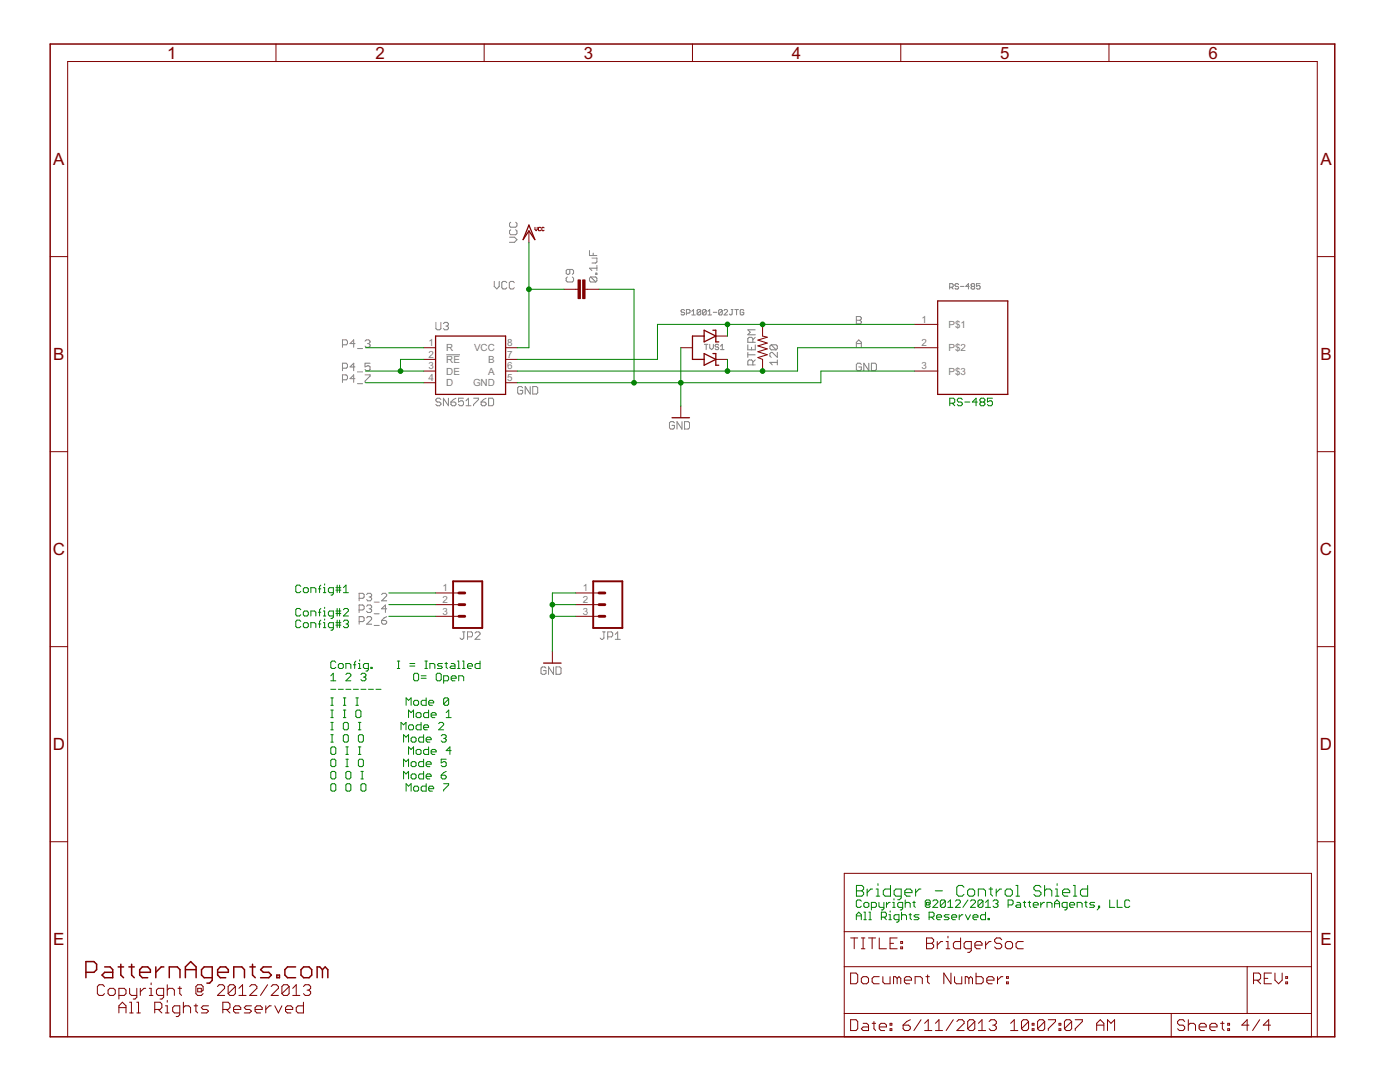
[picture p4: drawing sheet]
<svg xmlns="http://www.w3.org/2000/svg" width="279mm" height="216mm" viewBox="0 0 279 216" stroke-linecap="round" stroke-linejoin="round" font-family="sans-serif">
<defs><g id="words">
<g font-size="3.8" fill="#800000">
<text x="33.4" y="11.7">1</text>
<text x="74.9" y="11.7">2</text>
<text x="116.5" y="11.7">3</text>
<text x="158" y="11.7">4</text>
<text x="199.6" y="11.7">5</text>
<text x="241.2" y="11.7">6</text>
<text x="10.6" y="32.9">A</text>
<text x="263.5" y="32.9">A</text>
<text x="10.6" y="71.8">B</text>
<text x="263.5" y="71.8">B</text>
<text x="10.5" y="110.8">C</text>
<text x="263.4" y="110.8">C</text>
<text x="10.5" y="149.7">D</text>
<text x="263.4" y="149.7">D</text>
<text x="10.6" y="188.6">E</text>
<text x="263.5" y="188.6">E</text>
</g>
<g font-size="2.2" fill="#808080">
<text x="183.9" y="64.4">1</text>
<text x="189.3" y="65.4">P$1</text>
<text x="85.5" y="69.1">1</text>
<text x="85.5" y="71.4">2</text>
<text x="89.1" y="70.1">R</text>
<text x="94.6" y="70.1">VCC</text>
<text x="101.2" y="71.4">7</text>
<text x="101.2" y="69.1">8</text>
<text x="183.9" y="69.1">2</text>
<text x="189.3" y="70.1">P$2</text>
<text x="85.5" y="73.7">3</text>
<text x="85.5" y="76">4</text>
<text x="89.1" y="72.4">RE</text>
<text x="89.1" y="74.7">DE</text>
<text x="89.1" y="77.1">D</text>
<text x="94.4" y="77.1">GND</text>
<text x="97.5" y="74.7">A</text>
<text x="97.5" y="72.4">B</text>
<text x="101.2" y="76">5</text>
<text x="101.2" y="73.7">6</text>
<text x="183.9" y="73.7">3</text>
<text x="189.3" y="74.7">P$3</text>
<text x="88.3" y="118">1</text>
<text x="116.3" y="118">1</text>
<text x="88.3" y="120.3">2</text>
<text x="88.3" y="122.7">3</text>
<text x="116.3" y="120.3">2</text>
<text x="116.3" y="122.7">3</text>
</g>
</g></defs>
<g fill="none" stroke="#808080" stroke-width=".2">
<path d="M98.6 56.2v.9l.5 .6 .5-.6v-.9M101.1 56.4l-.2-.2h-.5l-.3 .2v1l.3 .3h.5l.2-.3M101.7 47.3h1l.5 .5-.5 .5h-1M101.9 45.8l-.2 .3v.5l.2 .2h1l.3-.2v-.5l-.3-.3M101.9 44.3l-.2 .3v.5l.2 .2h1l.3-.2v-.5l-.3-.3M102.6 56.4l-.2-.2h-.5l-.3 .2v1l.3 .3h.5l.2-.3M113.2 55.3l-.2 .2v.5l.2 .3h1l.3-.3v-.5l-.3-.2M113.7 53.8v.7l-.2 .3h-.3l-.2-.3v-.5l.2-.2h1l.3 .2v.5l-.3 .3M117.6 50v1h1.5M117.9 55.3l-.3 .2v.5l.3 .3h1M117.9 55.3h1l.2 .2v.5l-.2 .3M117.9 55.3l1 1"/>
<path d="M118.1 51.5h1v.8l-.2 .2h-.8M118.4 50.5v.5M118.9 54.5h.2v.3h-.2zM119.1 53v1M119.1 53.5h-1.5l.5 .5M189.5 57.3h.6l.1-.2v-.3l-.1-.2h-.6v1.1M189.9 57.3l.3 .4M191.3 56.8l-.2-.2h-.3l-.2 .4 .2 .1h.3l.2 .4-.2 .2h-.3l-.2-.2M191.7 57.1h.7M193.4 57.1h-.7l.6-.5v1.1M194 57.1l-.2-.1 .2-.4h.4l.1 .2-.1 .3M194 57.1h.4"/>
<path d="M194 57.1l-.2 .2 .2 .4h.4l.1-.2-.1-.4M195.6 56.6h-.7v.5l.3-.1 .4 .1v.4l-.2 .2h-.3l-.2-.2M68.3 68.8h.8l.2-.2v-.5l-.2-.3h-.8v1.5M68.3 73.5h.8l.2-.3v-.5l-.2-.2h-.8v1.5M68.3 75.8h.8l.2-.2v-.5l-.2-.3h-.8v1.5M70.8 73.2h-1l.8-.7v1.5M70.8 68.6h-1l.8-.8v1.5M70.8 75.6h-1l.8-.8v1.5M71.4 76.6h.9M71.4 74.2h.9M71.4 69.6h.9M72.9 74.8h1v.3l-1 1v.2"/>
<path d="M72.9 68.1l.2-.3h.5l.3 .3v.2l-.3 .3M73.3 68.6h.3M73.6 68.6l.3 .2v.3l-.3 .2h-.5l-.2-.2M73.9 72.5h-1v.7l.4-.2h.3l.3 .2v.5l-.3 .3h-.5l-.2-.3M87 64.3v1.3l.2 .2h.5l.3-.2v-1.3M88 79.7l-.3-.2h-.5l-.2 .2v.3l.2 .2h.5l.3 .3v.2l-.3 .3h-.5l-.2-.3M88.5 64.6l.3-.3h.4l.3 .3v.2l-.3 .3M89 65.1h.2M89.1 70.8h2.7M89.2 65.1l.3 .2v.3l-.3 .2h-.4l-.3-.2M89.5 79.5v1.5l-1-1.5v1.5M91 79.5l-.5 .2-.5 .5"/>
<path d="M92.5 79.5h-1v.7l.5-.2h.2l.3 .2v.5l-.3 .3h-.4l-.3-.3M93 80l.5-.5v1.5M94.5 79.5h1v.2l-1 1v.3M97 79.5l-.5 .2-.5 .5M97.5 79.5h.8l.2 .2v1l-.2 .3h-.8zM104.3 77.4l-.2-.3h-.6l-.2 .3v1l.2 .2h.6l.2-.2v-.5h-.5M105.8 77.1v1.5l-1-1.5v1.5M106.3 77.1h.8l.2 .3v1l-.2 .2h-.8zM136.6 62l-.2-.2h-.3l-.2 .3 .2 .2h.3l.2 .4-.2 .1h-.3l-.2-.1M137 62.5h.5l.2-.2v-.3l-.2-.2h-.5v1M138 62.8h.8M138 62.1l.4-.3v1"/>
<path d="M139.8 62l-.1-.2h-.4l-.2 .2v.7M139.8 62v.7l-.1 .1h-.4l-.2-.1M139.8 62l-.7 .7M140.6 68.7h.7M140.9 62l-.2-.2h-.3l-.2 .2v.7M140.9 62v.7l-.2 .1h-.3l-.2-.1M140.9 68.7v1.1M140.9 62l-.7 .7M141.3 62.8h.7M141.3 62.1l.3-.3v1M141.6 68.7v.7l.4 .4 .4-.4v-.7M142.3 62.3h.8"/>
<path d="M143.4 68.9l-.1-.2h-.4l-.2 .2 .2 .3h.4l.1 .2-.1 .4h-.4l-.2-.2M143.8 69.1l.3-.4v1.1M143.8 69.8h.7M144.1 62l-.1-.2h-.4l-.2 .2v.7M144.1 62v.7l-.1 .1h-.4l-.2-.1M144.1 62l-.7 .7M144.5 62l.2-.2h.3l.2 .2v.1l-.7 .7h.7M145.9 61.8h.4M146.1 61.8v.9l-.2 .1-.3-.1M146.6 61.8h.8M147 61.8v1M148.4 62l-.1-.2h-.4l-.2 .2v.7l.2 .1h.4l.1-.1v-.4h-.3"/>
<path d="M149.2 68.8v1h1.5v-1M149.2 70.8h1.5M149.2 70.3v1M150 69.3v.5M150.2 72.8v-.7l-.2-.3h-.5l-.3 .3v.7h1.5M150.2 68.3v-.8l-.2-.2h-.5l-.3 .2v.8h1.5M150.7 65.8h-1.5l.5 .5-.5 .5h1.5M150.7 71.8l-.5 .5M150.7 67.3l-.5 .5M153.9 68.8h1l.2 .2v.6l-.2 .2M153.9 68.8l-.3 .2v.6l.3 .2h1M153.9 68.8l1 1"/>
<path d="M155.1 72.3h-1.5l.5 .5M155.1 70.3v1l-1-1h-.2l-.3 .2v.6l.3 .2M155.1 71.8v1M170.9 63.2h.7l.3 .2v.2l-.3 .3 .3 .3v.2l-.3 .2h-.7zM170.9 69.3v-1l.5-.5 .5 .5v1M170.9 68.6h1M170.9 63.9h.7M171.9 72.7l-.3-.2h-.4l-.3 .2v1l.3 .3h.4l.3-.3v-.5h-.5M173.4 72.5v1.5l-1-1.5v1.5M173.9 72.5h.7l.3 .2v1l-.3 .3h-.7zM90 80.2h.7l.3 .3v.2l-.3 .3h-.4l-.3-.3zM93 81h1"/>
<path d="M96 80.2h.8l.2 .3v.2l-.2 .3h-.6l-.2-.3zM134.6 84.4l-.3-.3h-.4l-.3 .3v1l.3 .2h.4l.3-.2v-.5h-.5M136.1 84.1v1.5l-1-1.5v1.5M136.6 84.1h.8l.2 .3v1l-.2 .2h-.8zM71.7 119.4h.7l.3-.3v-.5l-.3-.2h-.7v1.5M73.2 118.6l.2-.2h.5l.3 .2v.3l-.3 .2M73.7 119.1h.2M73.9 119.1l.3 .3v.2l-.3 .3h-.5l-.2-.3M76.2 118.6l.2-.2h.5l.3 .2v.3l-1 1h1M71.7 121.7h.7l.3-.2v-.5l-.3-.3h-.7v1.5M71.7 124h.7l.3-.2v-.5l-.3-.3h-.7v1.5M73.2 123.3l.2-.3h.5l.3 .3v.2l-1 1h1"/>
<path d="M73.2 121l.2-.3h.5l.3 .3v.2l-.3 .3M73.7 121.5h.2M73.9 121.5l.3 .2v.3l-.3 .2h-.5l-.2-.2M74.7 124.8h1M74.7 122.5h1M74.7 120.1h1M76.2 123.8h.7l.3 .2v.3l-.3 .2h-.5l-.2-.2zM77.2 123l-.5 .3-.5 .5M77.2 121.5h-1l.7-.8v1.5M92.3 126.1h.5M92.6 126.1v1.2l-.3 .3h-.2l-.3-.3M93.3 127.1h.8l.2-.3v-.5l-.2-.2h-.8v1.5"/>
<path d="M94.8 126.3l.3-.2h.5l.2 .2v.3l-1 1h1M109 133.3l-.3-.2h-.5l-.2 .2v1l.2 .3h.5l.3-.3v-.5h-.5M110.5 133.1v1.5l-1-1.5v1.5M111 133.1h.7l.3 .2v1l-.3 .3h-.7zM120.3 126.1h.5M120.5 126.1v1.2l-.2 .3h-.3l-.2-.3M121.3 127.1h.7l.3-.3v-.5l-.3-.2h-.7v1.5M122.8 127.6h1M122.8 126.6l.5-.5v1.5"/>
</g>
<g fill="none" stroke="#800000" stroke-width=".3">
<path d="M10 8.8h256.4v198.1h-256.4zM17.1 194h1.7l.5-.5v-1.1l-.5-.5h-1.7v3.2M20.9 192.9h1.1l.5 .6v1.6h-1.6l-.5-.5 .5-.6h1.6M23.6 192.9h1.1M24.1 192.4v2.2l.6 .5M25.7 192.9h1.1M26.3 192.4v2.2l.5 .5M27.9 194h2.1v-.5l-.5-.6h-1.1l-.5 .6v1.1l.5 .5h1.1M31.1 192.9v2.2M32.7 192.9h-.5l-1.1 1.1M33.8 195.1v-2.2h1.6l.5 .6v1.6M37 195.1v-2.2l1.1-1 1 1v2.2"/>
<path d="M37 193.5h2.1M42.4 195.1h-1.7l-.5-.5v-1.1l.5-.6h1.7v2.7l-.6 .6h-.5M43.4 194h2.2v-.5l-.6-.6h-1l-.6 .6v1.1l.6 .5h1M46.7 195.1v-2.2h1.6l.5 .6v1.6M49.9 192.9h1M50.4 192.4v2.2l.5 .5M54.2 192.9h-1.6l-.6 .6 .6 .5h1l.6 .6-.6 .5h-1.6M55.2 194.6h.6v.5h-.6zM59 192.9h-1.6l-.5 .6v1.1l.5 .5h1.6M60.6 192.9h1.1l.5 .6v1.1l-.5 .5h-1.1l-.5-.5v-1.1zM64.3 193.5l-.5-.6h-.5v2.2M64.3 193.5v1.6"/>
<path d="M64.3 193.5l.6-.6 .5 .6v1.6"/>
</g>
<g fill="none" stroke="#800000" stroke-width=".2">
<path d="M55.1 8.8v3.5M96.6 8.8v3.5M138.2 8.8v3.5M179.8 8.8v3.5M221.3 8.8v3.5M10 51.2h3.5M105.6 46.1v2.3M106.8 45.4v.4l.2 .2 .2-.2v-.4M107.9 45.5l-.1-.1-.3 .1v.4l.1 .1 .3-.1M108.6 45.5l-.1-.1-.4 .1v.4l.1 .1 .4-.1M112.6 57.7h2.8M116.8 57.7h2.7"/>
<path d="M262.9 51.2h3.5M84.6 69.4h2.3M84.6 71.7h2.3M84.6 74h2.3M84.6 76.4h2.3M100.9 69.4h2.3M100.9 71.7h2.3M100.9 74h2.3M100.9 76.4h2.3M135.9 69.4h2.3M142.9 71.7h2.3M142.9 67.1h2.3"/>
<path d="M152.2 64.7v2.4l.9 .2-1.8 .6 1.8 .6-1.8 .5 1.8 .6-1.8 .6 1.8 .6-1.8 .6 .9 .3v2.3M182.5 69.4h4.6M182.5 74h4.6M182.5 64.7h4.6M10 90.1h3.5M135.9 81v2.4M262.9 90.1h3.5M86.9 118.3h4.7M114.9 118.3h4.6M10 129h3.5M86.9 120.6h4.7M86.9 123h4.7"/>
<path d="M110.2 130v2.3M114.9 120.6h4.6M114.9 123h4.6M262.9 129h3.5M10 168h3.5M168.5 174.3h93.2v32.6h-93.2zM262.9 168h3.5M20.8 196.8l-.3-.3h-.7l-.4 .3v1.5l.4 .3h.7l.3-.3M21.6 197.6l.3-.4h.7l.4 .4v.7l-.4 .3h-.7l-.3-.3zM23.7 198.6h1.1l.3-.3v-.7l-.3-.4h-1.1v2.1M25.9 197.2v1.1l.3 .3h1.1M25.9 200h.3v2.1"/>
<path d="M27.3 197.2v1.8l-.4 .3h-.3M27.3 200h.3v2.1M28 197.2v1.4M29.1 197.2h-.4l-.7 .7M29.8 198.6h.7M29.8 197.2h.4v1.4M30.2 196.1v.4M32.7 198.6h-1.1l-.4-.3v-.7l.4-.4h1.1v1.8l-.4 .3h-.4M33.4 197.6l.3-.4h.8l.3 .4v1M33.4 196.5v2.1M33.4 199.6v.4M35.5 197.2h.7"/>
<path d="M35.9 196.8v1.5l.3 .3M36.6 200v2.1M39.5 197.2h.7v.7h-.7zM40.2 197.9l.3-.3v-.8l-.3-.3h-.7l-.4 .3v1.5l.4 .3h.7l.3-.3M43.4 196.8l.4-.3h.7l.3 .3v.4l-1.4 1.4h1.4M47 196.8l-.4-.3h-.7l-.4 .3v1.5M47 196.8v1.5l-.4 .3h-.7l-.4-.3M47 196.8l-1.5 1.5M47.7 198.6h1.4M47.7 197.2l.7-.7v2.1M49.8 196.8l.4-.3h.7l.4 .3v.4l-1.5 1.4h1.5M53.4 196.5l-1.4 2.1"/>
<path d="M54.1 196.8l.4-.3h.7l.4 .3v.4l-1.5 1.4h1.5M57.7 196.8l-.4-.3h-.7l-.3 .3v1.5M57.7 196.8v1.5l-.4 .3h-.7l-.3-.3M57.7 196.8l-1.4 1.5M58.4 198.6h1.4M58.4 197.2l.7-.7v2.1M60.6 196.8l.3-.3h.7l.4 .3v.4l-.4 .4M60.6 200v2.1h-1.1l-.4-.3v-.7l.4-.4h1.1M61.3 197.6h.3M61.6 197.6l.4 .3v.4l-.4 .3h-.7l-.3-.3M168.5 192.9h93.2M168.5 185.9h93.2"/>
<path d="M169.8 194.2h1l.4 .3v1.4l-.4 .4h-1zM169.8 187.2h1.4M170.5 187.2v2.1M171.9 195.2l.4-.3h.7l.3 .3v.7l-.3 .4h-.7l-.4-.4zM171.9 187.2h.7M171.9 189.3h.7M172.3 187.2v2.1M173.3 187.2h1.5M174.1 187.2v2.1M175.5 187.2v2.1h1.4M175.5 194.9h-1.1l-.3 .3v.7l.3 .4h1.1M176.2 194.9v1l.4 .4h1v-1.4"/>
<path d="M177.6 188.2h.7M179 187.2h-1.4v2.1h1.4M179 195.2l-.3-.3h-.4v1.4M179 195.2l.4-.3 .4 .3v1.1M179 195.2v1.1M179.8 189h.3v.3h-.3zM179.8 187.9h.3v.3h-.3zM180.5 195.6h1.4v-.4l-.4-.3h-.7l-.3 .3v.7l.3 .4h.7M182.6 196.3v-1.4h1.1l.4 .3v1.1M184.8 194.9h.7M184.9 187.2h1.1l.3 .3v.4l-.3 .3 .3 .4v.4l-.3 .3h-1.1zM184.9 188.2h1.1"/>
<path d="M185.1 194.5v1.4l.4 .4M187 187.9v1.4M188.1 187.9h-.3l-.8 .7M188.8 189.3h.7M188.8 187.9h.4v1.4M189.2 186.8v.4M189.8 194.2v2.1l-1.4-2.1v2.1M190.5 194.9v1l.4 .4h1v-1.4M191.7 187.2v2.1h-1.1l-.3-.3v-.8l.3-.3h1.1M193.4 195.2l-.4-.3h-.4v1.4M193.4 195.2v1.1M193.4 195.2l.3-.3 .4 .3v1.1"/>
<path d="M193.8 189.3h-1l-.4-.3v-.8l.4-.3h1v1.8l-.3 .3h-.4M194.6 188.6h1.4v-.4l-.4-.3h-.7l-.3 .3v.8l.3 .3h.7M194.8 194.2v2.1h1.1l.3-.4v-.7l-.3-.3h-1.1M196.7 187.9v1.4M196.9 195.6h1.5v-.4l-.4-.3h-.7l-.4 .3v.7l.4 .4h.7M197.8 187.9h-.4l-.7 .7M199.1 194.9v1.4M199.9 187.5l-.3-.3h-.7l-.4 .3v.4l.4 .3h.7l.3 .4v.4l-.3 .3h-.7l-.4-.3M200.2 194.9h-.4l-.7 .7M200.6 188.2l.4-.3h.7l.4 .3v.8l-.4 .3h-.7l-.4-.3zM200.9 195.9h.3v.4h-.3zM200.9 194.9h.3v.3h-.3z"/>
<path d="M204.2 187.9h-1.1l-.3 .3v.8l.3 .3h1.1M248.9 192.9v9.3M250.2 195.6h1l.4-.4v-.7l-.4-.3h-1v2.1M250.9 195.6l.7 .7M252.3 195.2h.7M253.7 194.2h-1.4v2.1h1.4M254.4 194.2v1.4l.8 .7 .7-.7v-1.4M256.6 195.9h.4v.4h-.4zM256.6 194.9h.4v.3h-.4zM13.5 206.9v-194.6h249.4v194.6M23.7 202.1v-1.4l.7-.7 .7 .7v1.4M23.7 201.1h1.4"/>
<path d="M25.9 202.1h.7M27.3 202.1h.7M30.9 201.4h1l.4-.3v-.8l-.4-.3h-1v2.1M31.6 201.4l.7 .7M33 200.7h.4v1.4M33 202.1h.7M35.9 202.1h-1.1l-.3-.3v-.7l.3-.4h1.1v1.8l-.4 .3h-.3M36.6 201.1l.4-.4h.7l.3 .4v1M38.7 200.7h.8M39.1 200.3v1.5l.4 .3M41.6 200.7h-1.1l-.3 .4 .3 .3h.8l.3 .4-.3 .3h-1.1M44.5 201.4h1l.4-.3v-.8l-.4-.3h-1v2.1"/>
<path d="M45.2 201.4l.7 .7M46.6 201.4h1.4v-.3l-.3-.4h-.7l-.4 .4v.7l.4 .3h.7M50.2 200.7h-1.1l-.4 .4 .4 .3h.7l.4 .4-.4 .3h-1.1M50.9 201.4h1.4v-.3l-.3-.4h-.7l-.4 .4v.7l.4 .3h.7M53 200.7v1.4M54.1 200.7h-.3l-.8 .7M54.8 200.7l.8 1.4 .7-1.4M57 201.4h1.4v-.3l-.3-.4h-.8l-.3 .4v.7l.3 .3h.8M168.5 202.2h93.2M169.8 203.5h1l.4 .3v1.5l-.4 .3h-1zM172.3 204.2h.7l.3 .4v1h-1l-.4-.3 .4-.4h1M174.1 204.2h.7"/>
<path d="M174.4 203.8v1.5l.4 .3M175.5 204.9h1.4v-.3l-.3-.4h-.8l-.3 .4v.7l.3 .3h.8M177.6 205.3h.4v.3h-.4zM177.6 204.2h.4v.4h-.4zM180.2 204.6h1.1l.4 .3v.4l-.4 .3h-.7l-.4-.3zM181.7 203.5l-.7 .3-.8 .8M183.8 203.5l-1.4 2.1M184.5 205.6h1.5M184.5 204.2l.8-.7v2.1M186.7 205.6h1.4M186.7 204.2l.7-.7v2.1M190.2 203.5l-1.4 2.1"/>
<path d="M191 203.8l.3-.3h.7l.4 .3v.4l-1.4 1.4h1.4M194.5 203.8v1.5l-.3 .3h-.7l-.4-.3M194.5 203.8l-.3-.3h-.7l-.4 .3v1.5M194.5 203.8l-1.4 1.5M195.3 205.6h1.4M195.3 204.2l.7-.7v2.1M197.4 203.8l.4-.3h.7l.3 .3v.4l-.3 .4M198.1 204.6h.4M198.5 204.6l.3 .3v.4l-.3 .3h-.7l-.4-.3M201.7 205.6h1.4M201.7 204.2l.7-.7v2.1M205.3 203.8v1.5l-.4 .3h-.7l-.3-.3"/>
<path d="M205.3 203.8l-.4-.3h-.7l-.3 .3v1.5M205.3 203.8l-1.4 1.5M206 205.3h.4v.3h-.4zM206 204.2h.4v.4h-.4zM208.5 203.8v1.5l-.4 .3h-.7l-.3-.3M208.5 203.8l-.4-.3h-.7l-.3 .3v1.5M208.5 203.8l-1.4 1.5M209.2 203.5h1.5v.3l-1.5 1.5v.3M211.3 205.3h.4v.3h-.4zM211.3 204.2h.4v.4h-.4zM213.9 203.8v1.5l-.4 .3h-.7l-.4-.3M213.9 203.8l-.4-.3h-.7l-.4 .3v1.5"/>
<path d="M213.9 203.8l-1.5 1.5M214.6 203.5h1.4v.3l-1.4 1.5v.3M218.9 204.6h1.4M218.9 205.6v-1.4l.7-.7 .7 .7v1.4M221 205.6v-2.1l.7 .7 .7-.7v2.1M233.7 202.2v4.7M236.4 203.8l-.3-.3h-.7l-.4 .3v.4l.4 .4h.7l.3 .3v.4l-.3 .3h-.7l-.4-.3M237.2 204.6l.3-.4h.7l.4 .4v1M237.2 203.5v2.1M239.3 204.9h1.4v-.3l-.3-.4h-.7l-.4 .4v.7l.4 .3h.7M241.4 204.9h1.5v-.3l-.4-.4h-.7l-.4 .4v.7l.4 .3h.7M243.6 204.2h.7"/>
<path d="M243.9 203.8v1.5l.4 .3M245 205.3h.4v.3h-.4zM245 204.2h.4v.4h-.4zM249.3 204.6h-1.5l1.1-1.1v2.1M251.4 203.5l-1.4 2.1M253.6 204.6h-1.5l1.1-1.1v2.1"/>
</g>
<path d="M105.6 44.9l1.1 2.9-1.1-1.7-1.2 1.7zM86.9 67.1h14v11.6h-14zM140.5 67.1h-2.3v4.6h2.3M140.5 70.5l2.4 1.2-2.4 1.2zM140.5 65.9l2.4 1.2-2.4 1.1zM142.3 65.9h.6v2.3h.5M142.3 70.5h.6v2.4h.5M187.1 60h14v18.7h-14zM134.1 83.4h3.5M108.5 132.3h3.5" fill="none" stroke="#800000" stroke-width=".25"/>
<g fill="#800000" stroke="#800000" stroke-width=".2">
<path d="M116.3 55.9h.5v3.7h-.5z"/>
<path d="M115.4 55.9h.4v3.7h-.4z"/>
</g>
<path d="M90.4 116h5.8v9.3h-5.8zM118.4 116h5.8v9.3h-5.8z" fill="none" stroke="#800000" stroke-width=".38"/>
<path d="M91.6 118.3h1.2M119.5 118.3h1.2M91.6 123h1.2M91.6 120.6h1.2M119.5 123h1.2M119.5 120.6h1.2" fill="none" stroke="#800000" stroke-width=".57"/>
<g fill="none" stroke="#008000" stroke-width=".2">
<path d="M105.6 57.7h7M105.6 48.4v21h-2.4M119.5 57.7h7v18.7M72.9 76.4h11.7M72.9 74h11.7M72.9 69.4h11.7M84.6 71.7h-4.7v2.3M135.9 69.4v11.6M145.2 64.7v2.4M145.2 71.7v2.3M182.5 74h-18.7v2.4h-60.6M182.5 69.4h-23.3v4.6h-56"/>
<path d="M182.5 64.7h-51.3v7h-28M192 79.7l-.2-.2h-.5l-.2 .2v.3l.2 .2h.5l.2 .3v.2l-.2 .3h-.5l-.2-.3M198.1 79.5h-1v.7l.4-.2h.3l.3 .2v.5l-.3 .3h-.5l-.2-.3M189.5 80.5h.8l.2-.3v-.5l-.2-.2h-.8v1.5M190 80.5l.5 .5M192.6 80.2h.9M195.1 80.2h-1l.7-.7v1.5M195.8 80.2l-.2-.2v-.3l.2-.2h.5l.3 .2v.3l-.3 .2M195.8 80.2h.5M195.8 80.2l-.2 .3v.2l.2 .3h.5l.3-.3v-.2l-.3-.3M60 117l-.2-.2h-.5l-.3 .2v1l.3 .3h.5l.2-.3M60.5 117.5l.3-.2h.5l.2 .2v.5l-.2 .3h-.5l-.3-.3z"/>
<path d="M62 118.3v-1h.8l.2 .2v.8M63.5 117.5h.5M64 116.8l-.2 .2v1.3M64.5 118.3h.5M64.5 117.3h.3v1M64.8 116.5v.3M66.5 118.3h-.7l-.3-.3v-.5l.3-.2h.7v1.2l-.2 .2h-.3M67 117.3h1M67 117.8h1M67.3 116.8v1.5M67.8 116.8v1.5M68.5 118.3h1"/>
<path d="M68.5 117.3l.5-.5v1.5M77.6 118.3h9.3M114.9 118.3h-4.7v11.7M60 121.7l-.2-.3h-.5l-.3 .3v1l.3 .2h.5l.2-.2M60 124l-.2-.3h-.5l-.3 .3v1l.3 .2h.5l.2-.2M60.8 121.9h.5l.2 .3v.5l-.2 .2h-.5l-.3-.2v-.5zM60.8 124.2h.5l.2 .3v.5l-.2 .2h-.5l-.3-.2v-.5zM62 122.9v-1h.8l.2 .3v.7M62 125.2v-1h.8l.2 .3v.7M63.5 122.2h.5M63.5 124.5h.5M64 121.4l-.2 .3v1.2"/>
<path d="M64 123.7l-.2 .3v1.2M64.5 121.9h.3v1M64.5 124.2h.3v1M64.5 122.9h.5M64.5 125.2h.5M64.8 121.2v.2M64.8 123.5v.2M66 134.9l.5-.6v1.5M66 135.8h1M66 137.5h1M66 139.3h.5M66.3 139.3v1.4"/>
<path d="M66.5 122.9h-.7l-.3-.2v-.5l.3-.3h.7v1.3l-.2 .2h-.3M66.5 125.2h-.7l-.3-.2v-.5l.3-.3h.7v1.3l-.2 .3h-.3M67 132.2l-.2-.3h-.5l-.3 .3v1l.3 .2h.5l.2-.2M67 121.9h1M67 122.4h1M67 124.2h1M67 124.7h1M67.3 121.4v1.5M67.3 123.7v1.5M67.5 132.7l.3-.3h.5l.2 .3v.5l-.2 .2h-.5l-.3-.2zM67.5 137.5h1M67.8 121.4v1.5"/>
<path d="M67.8 123.7v1.5M68.5 139.3h.5M68.5 121.7l.3-.3h.5l.2 .3v.2l-1 1h1M68.5 124l.3-.3h.5l.2 .3v.2l-.2 .3M68.8 139.3v1.4M69 133.4v-1h.8l.2 .3v.7M69 134.6l.3-.3h.5l.2 .3v.3l-1 .9h1M69 137.5h1M69 124.5h.3M69.3 124.5l.2 .2v.3l-.2 .2h-.5l-.3-.2M70.5 132.7h.5M70.5 137.5h1"/>
<path d="M71 131.9l-.2 .3v1.2M71 139.3h.5M71.3 139.3v1.4M71.5 133.4h.5M71.5 132.4h.3v1M71.8 131.7v.2M72 134.6l.3-.3h.5l.2 .3v.3l-.2 .2M72 137.5h1M72.5 135.1h.3M72.8 135.1l.2 .2v.3l-.2 .2h-.5l-.3-.2M73.5 133.4h-.7l-.3-.2v-.5l.3-.3h.7v1.2l-.2 .3h-.3M73.5 137.5h1"/>
<path d="M74 133.2h.3v.2h-.3zM75 137.5h1M77.6 123h9.3M77.6 120.6h9.3M79.3 131.9h.5M79.3 133.4h.5M79.5 131.9v1.5M81.8 132.4h1M81.8 132.9h1M82.8 139.7h.5l.2 .3v.5l-.2 .2h-.5l-.3-.2v-.5zM82.8 134.3h.5l.2 .3v1l-.2 .2h-.5l-.3-.2v-1zM84.1 135.3h.9"/>
<path d="M84.1 134.9h.9M84.8 131.9h.5M84.8 133.4h.5M85 131.9v1.5M85 139.3v1.4h-.7l-.2-.2v-.5l.2-.3h.7M85.8 133.4v-1h.8l.2 .3v.7M87.3 134.3h.5l.3 .3v1l-.3 .2h-.5l-.2-.2v-1zM88.3 132.4h-.8l-.2 .3 .2 .2h.6l.2 .3-.2 .2h-.8M88.5 135.8h.8l.2-.2v-.5l-.2-.2h-.8v1.4M88.8 132.4h.5M89 132.2v1l.3 .2M89.5 139.5l-.2-.2h-.5l-.3 .2v1"/>
<path d="M89.5 139.5v1l-.2 .2h-.5l-.3-.2M89.5 139.5l-1 1M90 132.4h.6l.2 .3v.7h-.8l-.2-.2 .2-.3h.8M90 135.3h1v-.2l-.2-.2h-.5l-.3 .2v.5l.3 .2h.5M91.3 131.9h.2v1.5M91.3 133.4h.5M91.5 135.8v-.9h.8l.2 .2v.7M92.3 131.9h.3v1.5M92.3 133.4h.5M93.3 132.9h1v-.2l-.3-.3h-.4l-.3 .3v.5l.3 .2h.4M95.8 131.9v1.5h-.7l-.3-.2v-.5l.3-.3h.7M110.2 123h4.7"/>
<path d="M110.2 120.6h4.7M66 151.7l.3-.2h.5l.2 .2v1l-.2 .3h-.5l-.3-.3zM66 140.7h.5M66 143.2h.5M66 141.7h.5M66 145.6h.5M66 144.1h.5M66 148.1h.5M66 146.6h.5M66.3 149h.5l.2 .3v1l-.2 .2h-.5l-.3-.2v-1zM66.3 153.9h.5l.2 .3v1l-.2 .2h-.5l-.3-.2v-1zM66.3 156.4h.5l.2 .2v1l-.2 .3h-.5l-.3-.3v-1z"/>
<path d="M66.3 141.7v1.5M66.3 144.1v1.5M66.3 146.6v1.5M68.5 144.4l.3-.3h.5l.2 .3v1l-.2 .2h-.5l-.3-.2zM68.5 146.8l.3-.2h.5l.2 .2v1l-.2 .3h-.5l-.3-.3zM68.5 140.7h.5M68.5 143.2h.5M68.5 141.7h.5M68.8 141.7v1.5M69 156.6l.3-.2h.5l.2 .2v1l-.2 .3h-.5l-.3-.3zM69 149h.5M69 150.5h.5"/>
<path d="M69 151.5h.5M69 153h.5M69.3 153.9h.5l.2 .3v1l-.2 .2h-.5l-.3-.2v-1zM69.3 149v1.5M69.3 151.5v1.5M71 140.7h.5M71 141.9l.3-.2h.5l.2 .2v1l-.2 .3h-.5l-.3-.3zM71.5 146.8l.3-.2h.5l.2 .2v1l-.2 .3h-.5l-.3-.3zM71.5 151.7l.3-.2h.5l.2 .2v1l-.2 .3h-.5l-.3-.3zM71.5 145.6h.5M71.5 144.1h.5M71.5 149h.5"/>
<path d="M71.5 150.5h.5M71.8 144.1v1.5M71.8 149v1.5M72 156.6l.3-.2h.5l.2 .2v1l-.2 .3h-.5l-.3-.3zM72 153.9h.5M72 155.4h.5M72.3 153.9v1.5M80 145.6v-1.5l.5 .5 .5-.5v1.5M80.5 148.1v-1.5l.5 .5 .5-.5v1.5M80.5 153v-1.5l.5 .5 .5-.5v1.5M80.5 155.4v-1.5l.5 .5 .5-.5v1.5M81 140.7v-1.4l.5 .4 .5-.4v1.4"/>
<path d="M81 157.9v-1.5l.5 .5 .5-.5v1.5M81.5 143.2v-1.5l.5 .5 .5-.5v1.5M81.5 150.5v-1.5l.5 .5 .5-.5v1.5M81.8 144.6h.5l.2 .3v.5l-.2 .2h-.5l-.3-.2v-.5zM82 154.7l.3-.3h.5l.2 .3v.5l-.2 .2h-.5l-.3-.2zM82.3 147.1h.5l.2 .2v.5l-.2 .3h-.5l-.3-.3v-.5zM82.3 152h.5l.2 .2v.5l-.2 .3h-.5l-.3-.3v-.5zM82.8 156.9h.5l.2 .2v.5l-.2 .3h-.5l-.3-.3v-.5zM83 142.5l.3-.3h.5l.2 .3v.4l-.2 .3h-.5l-.3-.3zM83 149.8l.3-.3h.5l.2 .3v.5l-.2 .2h-.5l-.3-.2zM84 144.1v1.5h-.7l-.3-.2v-.5l.3-.3h.7M84.5 145.1h1v-.2l-.2-.3h-.5l-.3 .3v.5l.3 .2h.5"/>
<path d="M84.5 146.6v1.5h-.7l-.3-.3v-.5l.3-.2h.7M84.5 151.5v1.5h-.7l-.3-.3v-.5l.3-.2h.7M84.5 153.9v1.5h-.7l-.3-.2v-.5l.3-.3h.7M85 147.6h1v-.3l-.2-.2h-.5l-.3 .2v.5l.3 .3h.5M85 152.5h1v-.3l-.2-.2h-.5l-.3 .2v.5l.3 .3h.5M85 154.9h1v-.2l-.2-.3h-.5l-.3 .3v.5l.3 .2h.5M85 156.4v1.5h-.7l-.2-.3v-.5l.2-.2h.7M85.5 141.7v1.5h-.7l-.3-.3v-.4l.3-.3h.7M85.5 149v1.5h-.7l-.3-.2v-.5l.3-.3h.7M85.6 140.3h1v-.3l-.3-.3h-.5l-.2 .3v.5l.2 .2h.5M85.6 157.4h1v-.3l-.3-.2h-.5l-.2 .2v.5l.2 .3h.5M86 142.7h1v-.2l-.2-.3h-.5l-.3 .3v.4l.3 .3h.5"/>
<path d="M86 150h1v-.2l-.2-.3h-.5l-.3 .3v.5l.3 .2h.5M87.5 144.4l.3-.3h.5l.2 .3v.2l-1 1h1M88.1 146.8l.2-.2h.5l.2 .2v.3l-.2 .2M88.1 154.7h.7l.2 .2v.3l-.2 .2h-.5l-.2-.2zM88.5 156.4h1v.2l-1 1v.3M88.5 147.3h.3M88.8 147.3l.2 .3v.2l-.2 .3h-.5l-.2-.3M89 151.5h-.9v.7l.4-.2h.3l.2 .2v.5l-.2 .3h-.5l-.2-.3M89 142.2l.6-.5v1.5M89 143.2h1M89 153.9l-.5 .3-.4 .5M90 149.8h-1l.8-.8v1.5"/>
<path d="M170.9 176.7h1.1l.4 .3v.4l-.4 .4 .4 .3v.4l-.4 .3h-1.1zM170.9 177.8h1.1M171.9 179.8l-.3-.2h-.4l-.3 .2v1l.3 .3h.4l.3-.3M173.1 177.4v1.4M174.1 177.4h-.3l-.7 .7M174.9 178.8h.7M174.9 177.4h.3v1.4M175.2 176.3v.4M177.7 176.7v2.1h-1.1l-.3-.3v-.7l.3-.4h1.1M178.4 179.3v.3M179.9 178.8h-1.1l-.4-.3v-.7l.4-.4h1.1v1.8l-.4 .3h-.3M180.6 178.1h1.4v-.3l-.3-.4h-.8l-.3 .4v.7l.3 .3h.8"/>
<path d="M180.7 179.6v1.5M182.4 179.8v1l.3 .3M182.7 177.4v1.4M183.8 177.4h-.4l-.7 .7M186.2 179.8l.2-.2h.5l.3 .2v.3l-1 1h1M186.6 177.8h1.5M188.7 179.8l-.3-.2h-.5l-.2 .2v1M188.7 179.8v1l-.3 .3h-.5l-.2-.3M188.7 179.8l-1 1M190.7 179.8l.2-.2h.5l.3 .2v.3l-1 1h1M192.4 177l-.4-.3h-.7l-.4 .3v1.5l.4 .3h.7l.4-.3M193.2 179.6l-1 1.5"/>
<path d="M193.4 177.4h.8l.3 .4v.7l-.3 .3h-.8l-.3-.3v-.7zM193.7 179.8l.2-.2h.5l.3 .2v.3l-1 1h1M195.2 178.8v-1.4h1.1l.4 .4v1M196.2 179.8l-.3-.2h-.5l-.2 .2v1M196.2 179.8v1l-.3 .3h-.5l-.2-.3M196.2 179.8l-1 1M197.4 177.4h.7M197.7 177v1.5l.4 .3M198.2 179.8l.2-.2h.5l.3 .2v.3l-.3 .2M198.8 177.4v1.4M199.9 177.4h-.4l-.7 .7M200.6 177.8l.4-.4h.7l.3 .4v.7l-.3 .3h-.7l-.4-.3z"/>
<path d="M202.8 176.7h.3v2.1M202.8 178.8h.7M204.4 179.8v1l.3 .3M205.4 179.8v1l.3 .3M207.8 177l-.4-.3h-.7l-.4 .3v.4l.4 .4h.7l.4 .3v.4l-.4 .3h-.7l-.4-.3M208.5 177.8l.3-.4h.7l.4 .4v1M208.5 176.7v2.1M210.6 178.8h.7M210.6 177.4h.4v1.4M211 176.3v.4M212 178.1h1.5v-.3l-.4-.4h-.7l-.4 .4v.7l.4 .3h.7M214.2 176.7h.3v2.1"/>
<path d="M214.2 178.8h.7M216.7 179.8v1l.3 .3M217.1 176.7v2.1h-1.1l-.4-.3v-.7l.4-.4h1.1M221.5 179.6v1.5h1M223 179.6v1.5h1M225.5 179.8l-.3-.2h-.5l-.2 .2v1l.2 .3h.5l.3-.3M170.9 183.5v-1l.5-.5 .5 .5v1M170.9 182.8h1M172.4 182h.3v1.5M172.4 183.5h.5M172.7 180.1h.4l.3 .2v.5l-.3 .3h-.4l-.3-.3v-.5zM173.4 182h.3v1.5"/>
<path d="M173.4 183.5h.5M173.9 181.1h.7l.3-.3v-.5l-.3-.2h-.7v1.5M175.4 180.1v.7l.2 .3h.8M175.9 183h.8l.2-.2v-.5l-.2-.3h-.8v1.5M176.4 180.1v1.2l-.3 .3h-.2M176.4 183l.5 .5M176.9 180.1v1M177.4 183.5h.5M177.4 182.5h.3v1M177.7 180.1h-.3l-.5 .5M177.7 181.8v.2M178.2 180.1h.2v1"/>
<path d="M178.2 181.1h.4M179.4 183.5h-.8l-.2-.2v-.5l.2-.3h.8v1.2l-.2 .3h-.3M179.9 182.8l.2-.3h.6l.2 .3v.7M179.9 182v1.5M180.1 181.1h-.7l-.2-.3v-.5l.2-.2h.7v1.2l-.2 .3h-.2M180.7 180.3l.2-.2h.5l.3 .2v.8M181.4 182.5h.5M181.7 182.3v1l.2 .2M182.2 180.1h.5M183.4 182.5h-.7l-.3 .3 .3 .2h.5l.2 .3-.2 .2h-.8M184.9 180.1h.5v.5h-.5zM185.4 180.6l.3-.3v-.5l-.3-.2h-.5l-.2 .2v1l.2 .3h.5l.3-.3"/>
<path d="M185.4 183h.8l.2-.2v-.5l-.2-.3h-.8v1.5M185.9 183l.5 .5M186.9 183h1v-.2l-.2-.3h-.5l-.3 .3v.5l.3 .2h.5M189.2 181.1h1M189.2 180.1l.5-.5v1.5M189.4 182.5h-.7l-.3 .3 .3 .2h.5l.2 .3-.2 .2h-.8M189.9 183h1v-.2l-.2-.3h-.5l-.3 .3v.5l.3 .2h.5M191.4 182.5v1M192.2 182.5h-.3l-.5 .5M192.7 182.5l.5 1 .5-1M194.2 183h1v-.2l-.3-.3h-.5l-.2 .3v.5l.2 .2h.5M196.7 182v1.5h-.8l-.2-.2v-.5l.2-.3h.8"/>
<path d="M196.7 181.1h1M196.7 180.1l.5-.5v1.5M197.2 183.3h.2v.2h-.2zM198.7 180.3h.2M198.9 180.3l.3 .3v.2l-.3 .3h-.5l-.2-.3M201.2 180.6h.7l.3-.3v-.5l-.3-.2h-.7v1.5M202.9 180.1h.5l.3 .2v.8h-.8l-.2-.3 .2-.2h.8M204.2 180.1h.5M205.2 180.1h.5M206.2 180.6h1v-.3l-.3-.2h-.5l-.2 .2v.5l.2 .3h.5M207.7 180.1v1M208.4 180.1h-.2l-.5 .5"/>
<path d="M209 181.1v-1h.7l.3 .2v.8M210.5 180.3h1M210.5 181.1v-1l.4-.5 .6 .5v1M213 181.1h-.8l-.2-.3v-.5l.2-.2h.8v1.2l-.3 .3h-.3M213.5 180.6h1v-.3l-.3-.2h-.5l-.2 .2v.5l.2 .3h.5M215 181.1v-1h.7l.3 .2v.8M216.5 180.1h.5M218.5 180.1h-.8l-.2 .2 .2 .3h.5l.3 .2-.3 .3h-.7M219.2 180.8h.3v.3h-.3zM219.5 181.1l-.5 .5"/>
</g>
<g fill="#008000" stroke="#008000" stroke-width=".2">
<circle cx="135.9" cy="76.4" r=".47"/>
<circle cx="126.5" cy="76.4" r=".47"/>
<circle cx="110.2" cy="120.6" r=".47"/>
<circle cx="110.2" cy="123" r=".47"/>
<circle cx="145.2" cy="74" r=".47"/>
<circle cx="152.2" cy="74" r=".47"/>
<circle cx="152.2" cy="64.7" r=".47"/>
<circle cx="145.2" cy="64.7" r=".47"/>
<circle cx="105.6" cy="57.7" r=".47"/>
<circle cx="79.9" cy="74" r=".47"/>
</g>
<use href="#words"/>
</svg>
